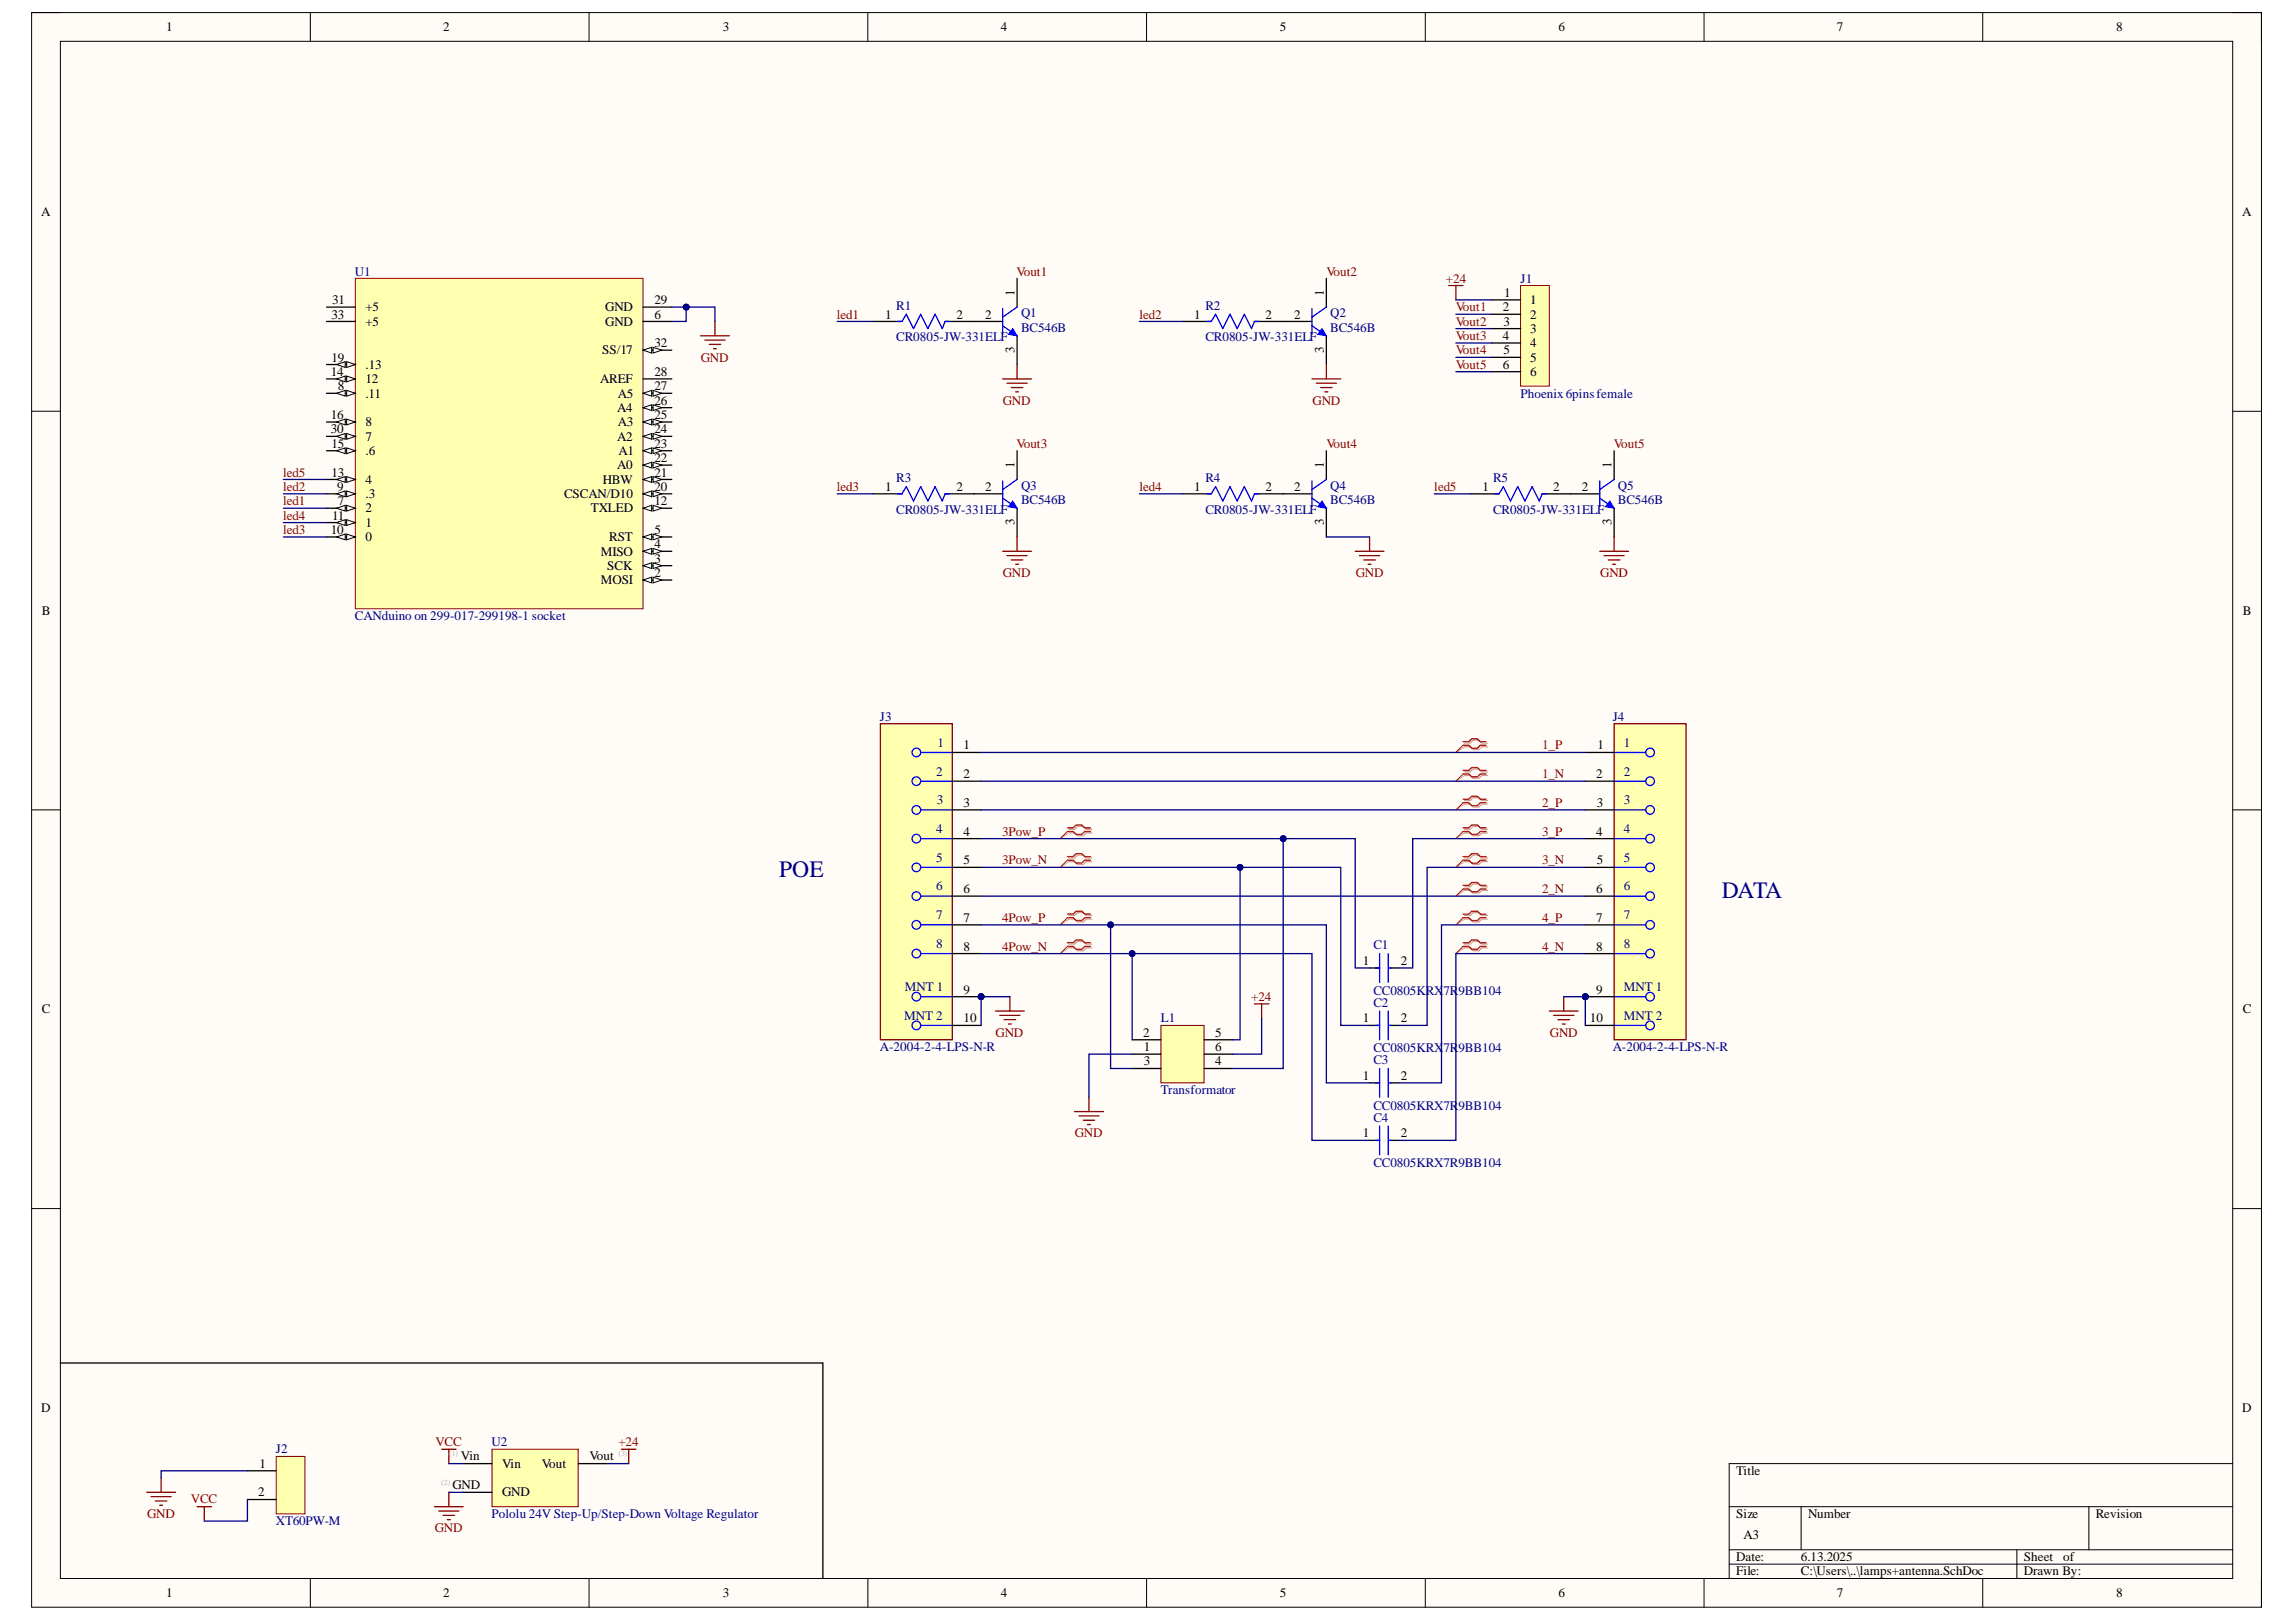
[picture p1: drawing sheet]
<svg xmlns="http://www.w3.org/2000/svg" width="297mm" height="210mm" viewBox="0 0 297 210" stroke-linecap="round" stroke-linejoin="round" font-family="sans-serif">
<defs><g id="words">
<g font-size="3" fill="#000080">
<text x="100.8" y="113.5">POE</text>
<text x="222.8" y="116.2">DATA</text>
</g>
<g font-size="1.7">
<text x="21.5" y="4.1">1</text>
<text x="57.3" y="4.1">2</text>
<text x="93.5" y="4.1">3</text>
<text x="129.5" y="4.1">4</text>
<text x="165.6" y="4.1">5</text>
<text x="201.6" y="4.1">6</text>
<text x="237.6" y="4.1">7</text>
<text x="273.8" y="4.1">8</text>
<text x="5.3" y="28">A</text>
<text x="290.1" y="28">A</text>
<text x="42.9" y="41.2">33</text>
<text x="43" y="39.4">31</text>
<text x="47.3" y="40.3">+5</text>
<text x="78.3" y="40.3">GND</text>
<text x="84.7" y="41.2">6</text>
<text x="84.7" y="39.4">29</text>
<text x="114.5" y="41.2">1</text>
<text x="123.7" y="41.2">2</text>
<text x="127.4" y="41.2">2</text>
<text x="131.3" y="38.3" transform="rotate(-90 131.3 38.3)">1</text>
<text x="154.5" y="41.2">1</text>
<text x="163.7" y="41.2">2</text>
<text x="167.4" y="41.2">2</text>
<text x="171.3" y="38.3" transform="rotate(-90 171.3 38.3)">1</text>
<text x="194.4" y="40.3">2</text>
<text x="194.6" y="38.4">1</text>
<text x="198" y="39.4">1</text>
<text x="198" y="41.2">2</text>
<text x="42.9" y="46.8">19</text>
<text x="47.3" y="47.7">.13</text>
<text x="47.3" y="42.2">+5</text>
<text x="77.9" y="45.9">SS/17</text>
<text x="78.3" y="42.2">GND</text>
<text x="84.7" y="44.9">32</text>
<text x="131.3" y="45.6" transform="rotate(-90 131.3 45.6)">3</text>
<text x="171.3" y="45.6" transform="rotate(-90 171.3 45.6)">3</text>
<text x="194.4" y="44">4</text>
<text x="194.4" y="47.7">6</text>
<text x="194.5" y="42.2">3</text>
<text x="194.5" y="45.9">5</text>
<text x="198" y="43.1">3</text>
<text x="198" y="44.9">4</text>
<text x="198" y="46.8">5</text>
<text x="42.8" y="48.7">14</text>
<text x="43.7" y="50.5">8</text>
<text x="47.3" y="49.6">12</text>
<text x="47.3" y="51.5">.11</text>
<text x="77.6" y="49.6">AREF</text>
<text x="79.8" y="53.3">A4</text>
<text x="79.9" y="51.5">A5</text>
<text x="84.7" y="48.7">28</text>
<text x="84.7" y="50.5">27</text>
<text x="84.7" y="52.4">26</text>
<text x="198" y="48.7">6</text>
<text x="42.8" y="54.2">16</text>
<text x="42.8" y="56.1">30</text>
<text x="42.9" y="58">15</text>
<text x="47.3" y="55.2">8</text>
<text x="47.3" y="58.9">.6</text>
<text x="47.3" y="57">7</text>
<text x="79.8" y="57">A2</text>
<text x="79.9" y="55.2">A3</text>
<text x="80" y="58.9">A1</text>
<text x="84.7" y="54.2">25</text>
<text x="84.7" y="56.1">24</text>
<text x="84.7" y="58">23</text>
<text x="84.7" y="59.8">22</text>
<text x="42.9" y="61.7">13</text>
<text x="43.6" y="63.5">9</text>
<text x="43.7" y="65.4">7</text>
<text x="47.3" y="62.6">4</text>
<text x="47.3" y="64.5">.3</text>
<text x="73" y="64.5">CSCAN/D10</text>
<text x="78" y="62.6">HBW</text>
<text x="79.8" y="60.7">A0</text>
<text x="84.7" y="65.4">12</text>
<text x="84.7" y="61.7">21</text>
<text x="84.7" y="63.5">20</text>
<text x="114.5" y="63.5">1</text>
<text x="123.7" y="63.5">2</text>
<text x="127.4" y="63.5">2</text>
<text x="131.3" y="60.6" transform="rotate(-90 131.3 60.6)">1</text>
<text x="154.5" y="63.5">1</text>
<text x="163.7" y="63.5">2</text>
<text x="167.4" y="63.5">2</text>
<text x="171.3" y="60.6" transform="rotate(-90 171.3 60.6)">1</text>
<text x="191.8" y="63.5">1</text>
<text x="200.9" y="63.5">2</text>
<text x="204.7" y="63.5">2</text>
<text x="208.5" y="60.6" transform="rotate(-90 208.5 60.6)">1</text>
<text x="42.8" y="69.1">10</text>
<text x="43" y="67.2">11</text>
<text x="47.3" y="68.2">1</text>
<text x="47.3" y="70">0</text>
<text x="47.3" y="66.3">2</text>
<text x="76.5" y="66.3">TXLED</text>
<text x="77.7" y="71.9">MISO</text>
<text x="78.8" y="70">RST</text>
<text x="84.7" y="69.1">5</text>
<text x="84.7" y="71">4</text>
<text x="131.3" y="67.9" transform="rotate(-90 131.3 67.9)">3</text>
<text x="171.3" y="67.9" transform="rotate(-90 171.3 67.9)">3</text>
<text x="208.5" y="67.9" transform="rotate(-90 208.5 67.9)">3</text>
<text x="77.7" y="75.6">MOSI</text>
<text x="78.6" y="73.8">SCK</text>
<text x="84.7" y="72.8">3</text>
<text x="84.7" y="74.7">2</text>
<text x="5.4" y="79.6">B</text>
<text x="290.2" y="79.6">B</text>
<text x="124.7" y="97">1</text>
<text x="124.7" y="100.7">2</text>
<text x="206.5" y="100.7">2</text>
<text x="206.7" y="97">1</text>
<text x="124.7" y="104.4">3</text>
<text x="206.6" y="104.4">3</text>
<text x="124.7" y="108.1">4</text>
<text x="124.7" y="111.9">5</text>
<text x="206.5" y="108.1">4</text>
<text x="206.6" y="111.9">5</text>
<text x="124.7" y="115.6">6</text>
<text x="124.7" y="119.3">7</text>
<text x="206.5" y="115.6">6</text>
<text x="206.5" y="119.3">7</text>
<text x="124.7" y="123">8</text>
<text x="176.3" y="124.9">1</text>
<text x="181.2" y="124.9">2</text>
<text x="206.5" y="123">8</text>
<text x="5.4" y="131.1">C</text>
<text x="124.7" y="128.6">9</text>
<text x="206.5" y="128.6">9</text>
<text x="290.2" y="131.1">C</text>
<text x="124.7" y="132.3">10</text>
<text x="147.9" y="134.2">2</text>
<text x="148" y="136">1</text>
<text x="148" y="137.9">3</text>
<text x="157.2" y="137.9">4</text>
<text x="157.2" y="134.2">5</text>
<text x="157.2" y="136">6</text>
<text x="176.3" y="132.3">1</text>
<text x="181.2" y="132.3">2</text>
<text x="205.7" y="132.3">10</text>
<text x="176.3" y="139.7">1</text>
<text x="181.2" y="139.7">2</text>
<text x="176.3" y="147.2">1</text>
<text x="181.2" y="147.2">2</text>
<text x="5.3" y="182.7">D</text>
<text x="290.1" y="182.7">D</text>
<text x="33.6" y="189.9">1</text>
<text x="59.6" y="189">Vin</text>
<text x="64.9" y="189.9">Vin</text>
<text x="70.1" y="189.9">Vout</text>
<text x="76.3" y="189">Vout</text>
<text x="224.6" y="190.8">Title</text>
<text x="33.4" y="193.6">2</text>
<text x="58.5" y="192.7">GND</text>
<text x="64.9" y="193.6">GND</text>
<text x="224.6" y="196.4">Size</text>
<text x="233.9" y="196.4">Number</text>
<text x="271.1" y="196.4">Revision</text>
<text x="224.6" y="202">Date:</text>
<text x="224.6" y="203.9">File:</text>
<text x="225.5" y="199.2">A3</text>
<text x="233" y="202">6.13.2025</text>
<text x="233" y="203.9">C:\Users\..\lamps+antenna.SchDoc</text>
<text x="261.8" y="202">Sheet</text>
<text x="261.8" y="203.9">Drawn By:</text>
<text x="266.9" y="202">of</text>
<text x="21.5" y="206.6">1</text>
<text x="57.3" y="206.6">2</text>
<text x="93.5" y="206.6">3</text>
<text x="129.5" y="206.6">4</text>
<text x="165.6" y="206.6">5</text>
<text x="201.6" y="206.6">6</text>
<text x="237.6" y="206.6">7</text>
<text x="273.8" y="206.6">8</text>
</g>
<g font-size="1.7" fill="#000080">
<text x="45.9" y="35.7">U1</text>
<text x="115.9" y="40.1">R1</text>
<text x="132.1" y="41.1">Q1</text>
<text x="155.9" y="40.1">R2</text>
<text x="172.1" y="41.1">Q2</text>
<text x="196.7" y="36.6">J1</text>
<text x="115.9" y="44.2">CR0805-JW-331ELF</text>
<text x="132.1" y="42.9">BC546B</text>
<text x="155.9" y="44.2">CR0805-JW-331ELF</text>
<text x="172.1" y="42.9">BC546B</text>
<text x="196.7" y="51.5">Phoenix6pinsfemale</text>
<text x="115.9" y="62.4">R3</text>
<text x="132.1" y="63.4">Q3</text>
<text x="132.1" y="65.2">BC546B</text>
<text x="155.9" y="62.4">R4</text>
<text x="172.1" y="63.4">Q4</text>
<text x="172.1" y="65.2">BC546B</text>
<text x="193.2" y="62.4">R5</text>
<text x="209.3" y="63.4">Q5</text>
<text x="209.3" y="65.2">BC546B</text>
<text x="115.9" y="66.5">CR0805-JW-331ELF</text>
<text x="155.9" y="66.5">CR0805-JW-331ELF</text>
<text x="193.2" y="66.5">CR0805-JW-331ELF</text>
<text x="45.9" y="80.3">CANduino on 299-017-299198-1 socket</text>
<text x="113.8" y="93.3">J3</text>
<text x="208.6" y="93.3">J4</text>
<text x="121.1" y="100.4">2</text>
<text x="121.3" y="96.6">1</text>
<text x="210.1" y="96.6">1</text>
<text x="210.1" y="100.4">2</text>
<text x="121.1" y="107.8">4</text>
<text x="121.2" y="104.1">3</text>
<text x="210.1" y="104.1">3</text>
<text x="210.1" y="107.8">4</text>
<text x="121.1" y="111.5">5</text>
<text x="210.1" y="111.5">5</text>
<text x="121.1" y="115.2">6</text>
<text x="121.1" y="118.9">7</text>
<text x="210.1" y="115.2">6</text>
<text x="210.1" y="118.9">7</text>
<text x="121.1" y="122.7">8</text>
<text x="177.7" y="122.8">C1</text>
<text x="210.1" y="122.7">8</text>
<text x="117" y="132">MNT 2</text>
<text x="117" y="128.2">MNT 1</text>
<text x="177.7" y="128.7">CC0805KRX</text>
<text x="177.7" y="130.3">C2</text>
<text x="186.7" y="128.7">7R</text>
<text x="188.7" y="128.7">9BB104</text>
<text x="210.1" y="128.2">MNT 1</text>
<text x="210.1" y="132">MNT 2</text>
<text x="113.8" y="136">A-2004-2-4-LPS-N-R</text>
<text x="150.2" y="132.3">L1</text>
<text x="177.7" y="136.2">CC0805KRX</text>
<text x="177.7" y="137.7">C3</text>
<text x="186.7" y="136.2">7R</text>
<text x="188.7" y="136.2">9BB104</text>
<text x="208.6" y="136">A-2004-2-4-LPS-N-R</text>
<text x="150.2" y="141.6">Transformator</text>
<text x="177.7" y="143.6">CC0805KRX7R</text>
<text x="188.7" y="143.6">9BB104</text>
<text x="177.7" y="145.1">C4</text>
<text x="177.7" y="151.1">CC0805KRX7R9BB104</text>
<text x="35.7" y="188.1">J2</text>
<text x="63.6" y="187.1">U2</text>
<text x="35.7" y="197.3">XT60PW-M</text>
<text x="63.6" y="196.4">Pololu 24V Step-Up/Step-Down Voltage Regulator</text>
</g>
<g font-size="1.7" fill="#800000">
<text x="131.5" y="35.7">Vout1</text>
<text x="171.6" y="35.7">Vout2</text>
<text x="108.2" y="41.2">led1</text>
<text x="147.4" y="41.2">led2</text>
<text x="187.1" y="36.6">+24</text>
<text x="188.3" y="40.3">Vout1</text>
<text x="90.7" y="46.8">GND</text>
<text x="188.3" y="42.2">Vout2</text>
<text x="188.3" y="44">Vout3</text>
<text x="188.3" y="45.9">Vout4</text>
<text x="188.3" y="47.7">Vout5</text>
<text x="129.7" y="52.4">GND</text>
<text x="169.8" y="52.4">GND</text>
<text x="131.5" y="58">Vout3</text>
<text x="171.6" y="58">Vout4</text>
<text x="208.8" y="58">Vout5</text>
<text x="36.6" y="63.5">led2</text>
<text x="36.6" y="65.4">led1</text>
<text x="36.6" y="61.7">led5</text>
<text x="108.2" y="63.5">led3</text>
<text x="147.4" y="63.5">led4</text>
<text x="185.5" y="63.5">led5</text>
<text x="36.6" y="67.2">led4</text>
<text x="36.6" y="69.1">led3</text>
<text x="129.7" y="74.7">GND</text>
<text x="175.4" y="74.7">GND</text>
<text x="207" y="74.7">GND</text>
<text x="199.5" y="97">1_P</text>
<text x="199.5" y="100.7">1_N</text>
<text x="199.5" y="104.4">2_P</text>
<text x="129.6" y="108.1">3Pow_P</text>
<text x="129.6" y="111.9">3Pow_N</text>
<text x="199.5" y="108.1">3_P</text>
<text x="199.5" y="111.9">3_N</text>
<text x="129.6" y="119.3">4Pow_P</text>
<text x="199.5" y="115.6">2_N</text>
<text x="199.5" y="119.3">4_P</text>
<text x="129.6" y="123">4Pow_N</text>
<text x="199.5" y="123">4_N</text>
<text x="161.9" y="129.5">+24</text>
<text x="128.8" y="134.2">GND</text>
<text x="200.5" y="134.2">GND</text>
<text x="139" y="147.2">GND</text>
<text x="56.3" y="187.1">VCC</text>
<text x="80" y="187.1">+24</text>
<text x="19" y="196.4">GND</text>
<text x="24.7" y="194.6">VCC</text>
<text x="56.2" y="198.3">GND</text>
</g>
<g font-size="1" fill="#b2b0ad">
<text x="58.1" y="188.4">(1)</text>
<text x="80" y="188.4">(3)</text>
<text x="57.1" y="192.1">(2)</text>
</g>
</g></defs>
<path d="M4.1 1.6h288.5v206.4h-288.5z" fill-rule="evenodd" fill="#fffcf8"/>
<path d="M4.1 1.6h288.5v206.4h-288.5z" fill="none" stroke="#000" stroke-width=".13"/>
<path d="M7.8 5.3h281v199h-281z" fill-rule="evenodd" fill="#fffcf8"/>
<g fill="none" stroke="#000" stroke-width=".13">
<path d="M4.1 1.6h3.7M7.8 5.3h281v199h-281zM40.1 1.6v3.7M76.2 1.6v3.7M112.3 1.6v3.7M148.3 1.6v3.7M184.4 1.6v3.7M220.5 1.6v3.7M256.5 1.6v3.7M288.8 1.6h3.8v3.7M4.1 53.2h3.7M288.8 53.2h3.8"/>
<path d="M4.1 104.8h3.7M288.8 104.8h3.8M4.1 156.4h3.7M288.8 156.4h3.8M223.7 195h65.1M233 195v5.6M270.2 195v5.6M288.8 189.4h-65.1v14.9M40.1 204.3v3.7M76.2 204.3v3.7M112.3 204.3v3.7M148.3 204.3v3.7"/>
<path d="M184.4 204.3v3.7M220.5 204.3v3.7M223.7 200.6h65.1M223.7 202.4h65.1M256.5 204.3v3.7M260.9 200.6v3.7M292.6 204.3v3.7"/>
</g>
<path d="M196.7 37h3.7v13h-3.7z" fill-rule="evenodd" fill="#ffffb0"/>
<path d="M196.7 37h3.7v13h-3.7z" fill="none" stroke="#800000" stroke-width=".13"/>
<path d="M131.6 36v3.7M193 38.8h3.7M126 41.6h3.7M131.6 43.5v3.7M193 40.7h3.7M193 42.5h3.7M193 44.4h3.7M193 46.2h3.7M193 48.1h3.7" fill="none" stroke="#000" stroke-width=".17"/>
<g fill="none" stroke="#800000" stroke-width=".17">
<path d="M187.4 37h1.9M188.3 37v1.8M90.6 43.5h3.8M91.2 44h2.6M91.8 44.6h1.4M92.3 45.1h.4M92.5 41.6v1.9M56.2 195h3.7M56.8 195.5h2.6M57.1 187.5h1.9M57.3 196.1h1.5M57.9 196.7h.3"/>
<path d="M58.1 187.5v1.9M58.1 193.1v1.9M80.4 187.5h1.9M81.3 187.5v1.9"/>
</g>
<path d="M129.7 39.9v3.4M131.6 39.7l-1.9 1.3M129.7 42.2l1.9 1.3" fill="none" stroke="#00f" stroke-width=".17"/>
<path d="M131 42.5l.6 1-1.1-.2z" fill="#00f"/>
<path d="M131 42.5l.6 1-1.1-.2z" fill="none" stroke="#00f" stroke-width=".13"/>
<path d="M171.6 36v3.7M166 41.6h3.7M171.6 43.5v3.7" fill="none" stroke="#000" stroke-width=".17"/>
<path d="M169.7 39.9v3.4M171.6 39.7l-1.9 1.3M169.7 42.2l1.9 1.3" fill="none" stroke="#00f" stroke-width=".17"/>
<path d="M171 42.5l.6 1-1.1-.2z" fill="#00f"/>
<path d="M171 42.5l.6 1-1.1-.2z" fill="none" stroke="#00f" stroke-width=".13"/>
<path d="M131.6 58.3v3.7M126 63.9h3.7M131.6 65.8v3.7" fill="none" stroke="#000" stroke-width=".17"/>
<path d="M129.7 64.5l1.9 1.3M129.7 62.2v3.4M131.6 62l-1.9 1.4" fill="none" stroke="#00f" stroke-width=".17"/>
<path d="M131 64.8l.6 1-1.1-.2z" fill="#00f"/>
<path d="M131 64.8l.6 1-1.1-.2z" fill="none" stroke="#00f" stroke-width=".13"/>
<path d="M171.6 58.3v3.7M166 63.9h3.7M171.6 65.8v3.7" fill="none" stroke="#000" stroke-width=".17"/>
<path d="M169.7 64.5l1.9 1.3M169.7 62.2v3.4M171.6 62l-1.9 1.4" fill="none" stroke="#00f" stroke-width=".17"/>
<path d="M171 64.8l.6 1-1.1-.2z" fill="#00f"/>
<path d="M171 64.8l.6 1-1.1-.2z" fill="none" stroke="#00f" stroke-width=".13"/>
<path d="M208.8 58.3v3.8M203.2 63.9h3.8M208.8 65.8v3.7" fill="none" stroke="#000" stroke-width=".17"/>
<path d="M207 64.5l1.8 1.3M207 62.2v3.4M208.8 62.1l-1.8 1.3" fill="none" stroke="#00f" stroke-width=".17"/>
<path d="M208.3 64.8l.5 1-1.1-.2z" fill="#00f"/>
<path d="M208.3 64.8l.5 1-1.1-.2z" fill="none" stroke="#00f" stroke-width=".13"/>
<g fill="none" stroke="#800000" stroke-width=".17">
<path d="M129.7 49h3.7M130.3 49.6h2.6M130.8 50.2h1.5M131.4 50.7h.4M131.6 47.2v1.8M169.7 49h3.8M170.3 49.6h2.6M170.9 50.2h1.4M171.4 50.7h.4M171.6 47.2v1.8M129.7 71.3h3.7M130.3 71.9h2.6"/>
<path d="M130.8 72.5h1.5M131.4 73h.4M131.6 69.5v1.8M175.3 71.3h3.7M175.9 71.9h2.6M176.4 72.5h1.5M177 73h.4M177.2 69.5v1.8M207 71.3h3.7M207.5 71.9h2.6M208.1 72.5h1.5M208.6 73h.4"/>
<path d="M208.8 69.5v1.8M19 193.1h3.7M19.5 193.7h2.6M20.1 194.2h1.5M20.7 194.8h.3M20.8 191.3v1.8M25.5 195h1.9M26.4 195v1.8"/>
</g>
<path d="M35.7 188.5h3.8v7.4h-3.8z" fill-rule="evenodd" fill="#ffffb0"/>
<path d="M35.7 188.5h3.8v7.4h-3.8z" fill="none" stroke="#800000" stroke-width=".13"/>
<path d="M32 190.3h3.7M32 194.1h3.7" fill="none" stroke="#000" stroke-width=".17"/>
<path d="M150.2 132.7h5.6v7.4h-5.6z" fill-rule="evenodd" fill="#ffffb0"/>
<path d="M150.2 132.7h5.6v7.4h-5.6z" fill="none" stroke="#800000" stroke-width=".13"/>
<path d="M146.5 136.4h3.7M146.5 134.6h3.7M146.5 138.3h3.7M155.8 136.4h3.7M155.8 134.6h3.7M155.8 138.3h3.7M7.8 176.4h98.7v27.9" fill="none" stroke="#000" stroke-width=".17"/>
<path d="M162.3 129.9h1.9M163.2 129.9v1.9M139 143.8h3.7M139.6 144.4h2.6M140.1 145h1.5M140.7 145.5h.4M140.9 142v1.8" fill="none" stroke="#800000" stroke-width=".17"/>
<path d="M63.6 187.5h11.2v7.5h-11.2z" fill-rule="evenodd" fill="#ffffb0"/>
<path d="M63.6 187.5h11.2v7.5h-11.2z" fill="none" stroke="#800000" stroke-width=".13"/>
<path d="M59.9 189.4h3.7M59.9 193.1h3.7M74.8 189.4h3.7" fill="none" stroke="#000" stroke-width=".17"/>
<g fill="none" stroke="#d0a19e" stroke-width=".17">
<path d="M189.5 96.2h.7l.4-.4h.7l.4 .4h.7M189.5 96.6h.7l.4 .4h.7l.4-.4h.7M189.5 99.9h.7l.4-.4h.7l.4 .4h.7M138.3 111h.7l.4-.3h.7l.4 .3h.8M138.3 111.5h.7l.4 .4h.7l.4-.4h.8M138.3 107.3h.7l.4-.4h.7l.4 .4h.8M138.3 107.8h.7l.4 .4h.7l.4-.4h.8M138.3 118.5h.7l.4-.4h.7l.4 .4h.8M138.3 118.9h.7l.4 .4h.7l.4-.4h.8M189.5 100.4h.7l.4 .3h.7l.4-.3h.7M189.5 103.6h.7l.4-.4h.7l.4 .4h.7M189.5 104.1h.7l.4 .3h.7l.4-.3h.7"/>
<path d="M189.5 111h.7l.4-.3h.7l.4 .3h.7M189.5 111.5h.7l.4 .4h.7l.4-.4h.7M189.5 107.3h.7l.4-.3h.7l.4 .3h.7M189.5 107.8h.7l.4 .4h.7l.4-.4h.7M189.5 114.8h.7l.4-.4h.7l.4 .4h.7M189.5 115.2h.7l.4 .4h.7l.4-.4h.7M189.5 118.5h.7l.4-.4h.7l.4 .4h.7M189.5 118.9h.7l.4 .4h.7l.4-.4h.7M138.3 122.2h.7l.4-.4h.7l.4 .4h.8M138.3 122.7h.7l.4 .3h.7l.4-.3h.8M189.5 122.2h.7l.4-.4h.7l.4 .4h.7M189.5 122.7h.7l.4 .3h.7l.4-.3h.7"/>
</g>
<path d="M189.5 96.6l-1.2 .8M138.3 111.5l-1.1 .7M138.3 107.8l-1.1 .7M138.3 118.9l-1.1 .8M189.5 100.4l-1.2 .7M189.5 104.1l-1.2 .7M189.5 111.5l-1.2 .7M189.5 107.8l-1.2 .7M189.5 115.2l-1.2 .8M189.5 118.9l-1.2 .8M138.3 122.7l-1.1 .7M189.5 122.7l-1.2 .7" fill="none" stroke="#d0a19e" stroke-width=".13"/>
<g fill="none" stroke="#f00" stroke-width=".17">
<path d="M189.3 96h.7l.4-.4h.7l.4 .4h.8M189.3 96.4h.7l.4 .4h.7l.4-.4h.8M189.3 99.7h.7l.4-.4h.7l.4 .4h.8M138.1 110.9h.7l.4-.4h.8l.3 .4h.8M138.1 111.3h.7l.4 .4h.8l.3-.4h.8M138.1 107.1h.7l.4-.3h.8l.3 .3h.8M138.1 107.6h.7l.4 .4h.8l.3-.4h.8M138.1 118.3h.7l.4-.4h.8l.3 .4h.8M138.1 118.8h.7l.4 .3h.8l.3-.3h.8M189.3 100.2h.7l.4 .3h.7l.4-.3h.8M189.3 103.4h.7l.4-.4h.7l.4 .4h.8M189.3 103.9h.7l.4 .4h.7l.4-.4h.8"/>
<path d="M189.3 110.9h.7l.4-.4h.7l.4 .4h.8M189.3 111.3h.7l.4 .4h.7l.4-.4h.8M189.3 107.1h.7l.4-.3h.7l.4 .3h.8M189.3 107.6h.7l.4 .4h.7l.4-.4h.8M189.3 114.6h.7l.4-.4h.7l.4 .4h.8M189.3 115h.7l.4 .4h.7l.4-.4h.8M189.3 118.3h.7l.4-.4h.7l.4 .4h.8M189.3 118.8h.7l.4 .3h.7l.4-.3h.8M138.1 122h.7l.4-.4h.8l.3 .4h.8M138.1 122.5h.7l.4 .3h.8l.3-.3h.8M189.3 122h.7l.4-.4h.7l.4 .4h.8M189.3 122.5h.7l.4 .3h.7l.4-.3h.8"/>
</g>
<path d="M189.3 96.4l-1 1M138.1 111.3l-.9 .9M138.1 107.6l-.9 .9M138.1 118.8l-.9 .9M189.3 100.2l-1 .9M189.3 103.9l-1 .9M189.3 111.3l-1 .9M189.3 107.6l-1 .9M189.3 115l-1 1M189.3 118.8l-1 .9M138.1 122.5l-.9 .9M189.3 122.5l-1 .9" fill="none" stroke="#f00" stroke-width=".13"/>
<circle cx="126.9" cy="129" r=".37" fill="#000080"/>
<circle cx="126.9" cy="129" r=".37" fill="none" stroke="#000080" stroke-width=".13"/>
<path d="M113.9 93.7h9.3v40.9h-9.3z" fill-rule="evenodd" fill="#ffffb0"/>
<path d="M113.9 93.7h9.3v40.9h-9.3z" fill="none" stroke="#800000" stroke-width=".17"/>
<g fill="none" stroke="#00f" stroke-width=".17">
<path d="M119.1 97.4h4.1M119.1 101.1h4.1M119.1 104.8h4.1M119.1 108.5h4.1M119.1 112.2h4.1M119.1 116h4.1M119.1 119.7h4.1M119.1 123.4h4.1M119.1 129h4.1M119.1 132.7h4.1"/>
<circle cx="118.5" cy="97.4" r=".56"/>
<circle cx="118.5" cy="112.2" r=".56"/>
<circle cx="118.5" cy="116" r=".56"/>
<circle cx="118.5" cy="101.1" r=".56"/>
<circle cx="118.5" cy="108.5" r=".56"/>
<circle cx="118.6" cy="104.8" r=".56"/>
<circle cx="118.6" cy="119.7" r=".56"/>
<circle cx="118.5" cy="132.7" r=".56"/>
<circle cx="118.5" cy="123.4" r=".56"/>
<circle cx="118.5" cy="129" r=".56"/>
</g>
<path d="M123.2 97.4h3.7M123.2 101.1h3.7M123.2 104.8h3.7M123.2 108.5h3.7M123.2 112.2h3.7M123.2 116h3.7M123.2 119.7h3.7M123.2 123.4h3.7M123.2 129h3.7" fill="none" stroke="#000" stroke-width=".17"/>
<circle cx="126.9" cy="129" r=".37" fill="#000080"/>
<circle cx="126.9" cy="129" r=".37" fill="none" stroke="#000080" stroke-width=".13"/>
<path d="M123.2 132.7h3.7" fill="none" stroke="#000" stroke-width=".17"/>
<circle cx="205.1" cy="129" r=".37" fill="#000080"/>
<circle cx="205.1" cy="129" r=".37" fill="none" stroke="#000080" stroke-width=".13"/>
<path d="M208.8 93.7h9.3v40.9h-9.3z" fill-rule="evenodd" fill="#ffffb0"/>
<path d="M208.8 93.7h9.3v40.9h-9.3z" fill="none" stroke="#800000" stroke-width=".17"/>
<g fill="none" stroke="#00f" stroke-width=".17">
<path d="M208.8 97.4h4.1M208.8 101.1h4.1M208.8 104.8h4.1M208.8 108.5h4.1M208.8 112.2h4.1M208.8 116h4.1M208.8 119.7h4.1M208.8 123.4h4.1M208.8 129h4.1M208.8 132.7h4.1"/>
<circle cx="213.5" cy="97.4" r=".56"/>
<circle cx="213.5" cy="112.2" r=".56"/>
<circle cx="213.5" cy="116" r=".56"/>
<circle cx="213.5" cy="108.5" r=".56"/>
<circle cx="213.5" cy="104.8" r=".56"/>
<circle cx="213.5" cy="101.1" r=".56"/>
<circle cx="213.5" cy="119.7" r=".56"/>
<circle cx="213.5" cy="123.4" r=".56"/>
<circle cx="213.5" cy="132.7" r=".56"/>
<circle cx="213.5" cy="129" r=".56"/>
</g>
<path d="M205.1 97.4h3.7M205.1 101.1h3.7M205.1 104.8h3.7M205.1 108.5h3.7M205.1 112.2h3.7M205.1 116h3.7M205.1 119.7h3.7M205.1 123.4h3.7M205.1 129h3.7" fill="none" stroke="#000" stroke-width=".17"/>
<circle cx="205.1" cy="129" r=".37" fill="#000080"/>
<circle cx="205.1" cy="129" r=".37" fill="none" stroke="#000080" stroke-width=".13"/>
<path d="M205.1 132.7h3.7" fill="none" stroke="#000" stroke-width=".17"/>
<path d="M46 36h37.2v42.8h-37.2z" fill-rule="evenodd" fill="#ffffb0"/>
<path d="M46 36h37.2v42.8h-37.2z" fill="none" stroke="#800000" stroke-width=".13"/>
<path d="M42.2 54.6h3.8" fill="none" stroke="#000" stroke-width=".17"/>
<path d="M44.8 54.2l1.2 .4-1.2 .4z" fill="#f8fcff"/>
<path d="M44.8 54.2l1.2 .4-1.2 .4z" fill="none" stroke="#000" stroke-width=".13"/>
<path d="M43.5 54.6l1.2-.4v.8z" fill="#f8fcff"/>
<path d="M43.5 54.6l1.2-.4v.8z" fill="none" stroke="#000" stroke-width=".13"/>
<path d="M42.2 58.3h3.8" fill="none" stroke="#000" stroke-width=".17"/>
<path d="M44.8 58l1.2 .3-1.2 .4z" fill="#f8fcff"/>
<path d="M44.8 58l1.2 .3-1.2 .4z" fill="none" stroke="#000" stroke-width=".13"/>
<path d="M43.5 58.3l1.2-.3v.7z" fill="#f8fcff"/>
<path d="M43.5 58.3l1.2-.3v.7z" fill="none" stroke="#000" stroke-width=".13"/>
<path d="M42.2 49h3.8" fill="none" stroke="#000" stroke-width=".17"/>
<path d="M44.8 48.7l1.2 .3-1.2 .4z" fill="#f8fcff"/>
<path d="M44.8 48.7l1.2 .3-1.2 .4z" fill="none" stroke="#000" stroke-width=".13"/>
<path d="M43.5 49l1.2-.3v.7z" fill="#f8fcff"/>
<path d="M43.5 49l1.2-.3v.7z" fill="none" stroke="#000" stroke-width=".13"/>
<path d="M42.2 62h3.8" fill="none" stroke="#000" stroke-width=".17"/>
<path d="M44.8 61.7l1.2 .3-1.2 .4z" fill="#f8fcff"/>
<path d="M44.8 61.7l1.2 .3-1.2 .4z" fill="none" stroke="#000" stroke-width=".13"/>
<path d="M43.5 62l1.2-.3v.7z" fill="#f8fcff"/>
<path d="M43.5 62l1.2-.3v.7z" fill="none" stroke="#000" stroke-width=".13"/>
<path d="M83.2 65.8h3.7" fill="none" stroke="#000" stroke-width=".17"/>
<path d="M83.2 65.8l1.1-.4v.7z" fill="#f8fcff"/>
<path d="M83.2 65.8l1.1-.4v.7z" fill="none" stroke="#000" stroke-width=".13"/>
<path d="M84.5 65.4l1.1 .4-1.1 .3z" fill="#f8fcff"/>
<path d="M84.5 65.4l1.1 .4-1.1 .3z" fill="none" stroke="#000" stroke-width=".13"/>
<path d="M42.2 67.6h3.8" fill="none" stroke="#000" stroke-width=".17"/>
<path d="M44.8 67.3l1.2 .3-1.2 .4z" fill="#f8fcff"/>
<path d="M44.8 67.3l1.2 .3-1.2 .4z" fill="none" stroke="#000" stroke-width=".13"/>
<path d="M43.5 67.6l1.2-.3v.7z" fill="#f8fcff"/>
<path d="M43.5 67.6l1.2-.3v.7z" fill="none" stroke="#000" stroke-width=".13"/>
<path d="M42.2 69.5h3.8" fill="none" stroke="#000" stroke-width=".17"/>
<path d="M44.8 69.1l1.2 .4-1.2 .4z" fill="#f8fcff"/>
<path d="M44.8 69.1l1.2 .4-1.2 .4z" fill="none" stroke="#000" stroke-width=".13"/>
<path d="M43.5 69.5l1.2-.4v.8z" fill="#f8fcff"/>
<path d="M43.5 69.5l1.2-.4v.8z" fill="none" stroke="#000" stroke-width=".13"/>
<path d="M42.2 63.9h3.8" fill="none" stroke="#000" stroke-width=".17"/>
<path d="M44.8 63.5l1.2 .4-1.2 .4z" fill="#f8fcff"/>
<path d="M44.8 63.5l1.2 .4-1.2 .4z" fill="none" stroke="#000" stroke-width=".13"/>
<path d="M43.5 63.9l1.2-.4v.8z" fill="#f8fcff"/>
<path d="M43.5 63.9l1.2-.4v.8z" fill="none" stroke="#000" stroke-width=".13"/>
<path d="M42.2 50.9h3.8" fill="none" stroke="#000" stroke-width=".17"/>
<path d="M44.8 50.5l1.2 .4-1.2 .4z" fill="#f8fcff"/>
<path d="M44.8 50.5l1.2 .4-1.2 .4z" fill="none" stroke="#000" stroke-width=".13"/>
<path d="M43.5 50.9l1.2-.4v.8z" fill="#f8fcff"/>
<path d="M43.5 50.9l1.2-.4v.8z" fill="none" stroke="#000" stroke-width=".13"/>
<path d="M42.2 65.8h3.8" fill="none" stroke="#000" stroke-width=".17"/>
<path d="M44.8 65.4l1.2 .4-1.2 .3z" fill="#f8fcff"/>
<path d="M44.8 65.4l1.2 .4-1.2 .3z" fill="none" stroke="#000" stroke-width=".13"/>
<path d="M43.5 65.8l1.2-.4v.7z" fill="#f8fcff"/>
<path d="M43.5 65.8l1.2-.4v.7z" fill="none" stroke="#000" stroke-width=".13"/>
<path d="M83.2 41.6h3.7M83.2 69.5h3.7" fill="none" stroke="#000" stroke-width=".17"/>
<path d="M83.2 69.5l1.1-.4v.8z" fill="#f8fcff"/>
<path d="M83.2 69.5l1.1-.4v.8z" fill="none" stroke="#000" stroke-width=".13"/>
<path d="M84.5 69.1l1.1 .4-1.1 .4z" fill="#f8fcff"/>
<path d="M84.5 69.1l1.1 .4-1.1 .4z" fill="none" stroke="#000" stroke-width=".13"/>
<path d="M83.2 71.3h3.7" fill="none" stroke="#000" stroke-width=".17"/>
<path d="M83.2 71.3l1.1-.3v.7z" fill="#f8fcff"/>
<path d="M83.2 71.3l1.1-.3v.7z" fill="none" stroke="#000" stroke-width=".13"/>
<path d="M84.5 71l1.1 .3-1.1 .4z" fill="#f8fcff"/>
<path d="M84.5 71l1.1 .3-1.1 .4z" fill="none" stroke="#000" stroke-width=".13"/>
<path d="M83.2 73.2h3.7" fill="none" stroke="#000" stroke-width=".17"/>
<path d="M83.2 73.2l1.1-.4v.8z" fill="#f8fcff"/>
<path d="M83.2 73.2l1.1-.4v.8z" fill="none" stroke="#000" stroke-width=".13"/>
<path d="M84.5 72.8l1.1 .4-1.1 .4z" fill="#f8fcff"/>
<path d="M84.5 72.8l1.1 .4-1.1 .4z" fill="none" stroke="#000" stroke-width=".13"/>
<path d="M83.2 75.1h3.7" fill="none" stroke="#000" stroke-width=".17"/>
<path d="M83.2 75.1l1.1-.4v.7z" fill="#f8fcff"/>
<path d="M83.2 75.1l1.1-.4v.7z" fill="none" stroke="#000" stroke-width=".13"/>
<path d="M84.5 74.7l1.1 .4-1.1 .3z" fill="#f8fcff"/>
<path d="M84.5 74.7l1.1 .4-1.1 .3z" fill="none" stroke="#000" stroke-width=".13"/>
<path d="M83.2 45.3h3.7" fill="none" stroke="#000" stroke-width=".17"/>
<path d="M83.2 45.3l1.1-.4v.8z" fill="#f8fcff"/>
<path d="M83.2 45.3l1.1-.4v.8z" fill="none" stroke="#000" stroke-width=".13"/>
<path d="M84.5 44.9l1.1 .4-1.1 .4z" fill="#f8fcff"/>
<path d="M84.5 44.9l1.1 .4-1.1 .4z" fill="none" stroke="#000" stroke-width=".13"/>
<path d="M42.2 39.7h3.8M42.2 56.5h3.8" fill="none" stroke="#000" stroke-width=".17"/>
<path d="M44.8 56.1l1.2 .4-1.2 .3z" fill="#f8fcff"/>
<path d="M44.8 56.1l1.2 .4-1.2 .3z" fill="none" stroke="#000" stroke-width=".13"/>
<path d="M43.5 56.5l1.2-.4v.7z" fill="#f8fcff"/>
<path d="M43.5 56.5l1.2-.4v.7z" fill="none" stroke="#000" stroke-width=".13"/>
<path d="M83.2 39.7h3.7M83.2 49h3.7M83.2 50.9h3.7" fill="none" stroke="#000" stroke-width=".17"/>
<path d="M83.2 50.9l1.1-.4v.8z" fill="#f8fcff"/>
<path d="M83.2 50.9l1.1-.4v.8z" fill="none" stroke="#000" stroke-width=".13"/>
<path d="M84.5 50.5l1.1 .4-1.1 .4z" fill="#f8fcff"/>
<path d="M84.5 50.5l1.1 .4-1.1 .4z" fill="none" stroke="#000" stroke-width=".13"/>
<path d="M83.2 52.8h3.7" fill="none" stroke="#000" stroke-width=".17"/>
<path d="M83.2 52.8l1.1-.4v.7z" fill="#f8fcff"/>
<path d="M83.2 52.8l1.1-.4v.7z" fill="none" stroke="#000" stroke-width=".13"/>
<path d="M84.5 52.4l1.1 .4-1.1 .3z" fill="#f8fcff"/>
<path d="M84.5 52.4l1.1 .4-1.1 .3z" fill="none" stroke="#000" stroke-width=".13"/>
<path d="M83.2 54.6h3.7" fill="none" stroke="#000" stroke-width=".17"/>
<path d="M83.2 54.6l1.1-.4v.8z" fill="#f8fcff"/>
<path d="M83.2 54.6l1.1-.4v.8z" fill="none" stroke="#000" stroke-width=".13"/>
<path d="M84.5 54.2l1.1 .4-1.1 .4z" fill="#f8fcff"/>
<path d="M84.5 54.2l1.1 .4-1.1 .4z" fill="none" stroke="#000" stroke-width=".13"/>
<path d="M83.2 56.5h3.7" fill="none" stroke="#000" stroke-width=".17"/>
<path d="M83.2 56.5l1.1-.4v.7z" fill="#f8fcff"/>
<path d="M83.2 56.5l1.1-.4v.7z" fill="none" stroke="#000" stroke-width=".13"/>
<path d="M84.5 56.1l1.1 .4-1.1 .3z" fill="#f8fcff"/>
<path d="M84.5 56.1l1.1 .4-1.1 .3z" fill="none" stroke="#000" stroke-width=".13"/>
<path d="M83.2 58.3h3.7" fill="none" stroke="#000" stroke-width=".17"/>
<path d="M83.2 58.3l1.1-.3v.7z" fill="#f8fcff"/>
<path d="M83.2 58.3l1.1-.3v.7z" fill="none" stroke="#000" stroke-width=".13"/>
<path d="M84.5 58l1.1 .3-1.1 .4z" fill="#f8fcff"/>
<path d="M84.5 58l1.1 .3-1.1 .4z" fill="none" stroke="#000" stroke-width=".13"/>
<path d="M83.2 60.2h3.7" fill="none" stroke="#000" stroke-width=".17"/>
<path d="M83.2 60.2l1.1-.4v.8z" fill="#f8fcff"/>
<path d="M83.2 60.2l1.1-.4v.8z" fill="none" stroke="#000" stroke-width=".13"/>
<path d="M84.5 59.8l1.1 .4-1.1 .4z" fill="#f8fcff"/>
<path d="M84.5 59.8l1.1 .4-1.1 .4z" fill="none" stroke="#000" stroke-width=".13"/>
<path d="M83.2 62h3.7" fill="none" stroke="#000" stroke-width=".17"/>
<path d="M83.2 62l1.1-.3v.7z" fill="#f8fcff"/>
<path d="M83.2 62l1.1-.3v.7z" fill="none" stroke="#000" stroke-width=".13"/>
<path d="M84.5 61.7l1.1 .3-1.1 .4z" fill="#f8fcff"/>
<path d="M84.5 61.7l1.1 .3-1.1 .4z" fill="none" stroke="#000" stroke-width=".13"/>
<path d="M83.2 63.9h3.7" fill="none" stroke="#000" stroke-width=".17"/>
<path d="M83.2 63.9l1.1-.4v.8z" fill="#f8fcff"/>
<path d="M83.2 63.9l1.1-.4v.8z" fill="none" stroke="#000" stroke-width=".13"/>
<path d="M84.5 63.5l1.1 .4-1.1 .4z" fill="#f8fcff"/>
<path d="M84.5 63.5l1.1 .4-1.1 .4z" fill="none" stroke="#000" stroke-width=".13"/>
<path d="M42.2 47.2h3.8" fill="none" stroke="#000" stroke-width=".17"/>
<path d="M44.8 46.8l1.2 .4-1.2 .3z" fill="#f8fcff"/>
<path d="M44.8 46.8l1.2 .4-1.2 .3z" fill="none" stroke="#000" stroke-width=".13"/>
<path d="M43.5 47.2l1.2-.4v.7z" fill="#f8fcff"/>
<path d="M43.5 47.2l1.2-.4v.7z" fill="none" stroke="#000" stroke-width=".13"/>
<g fill="none" stroke="#000" stroke-width=".17">
<path d="M42.2 41.6h3.8M113 41.6h3.7M122.3 41.6h3.7M153 41.6h3.7M162.3 41.6h3.7M113 63.9h3.7M122.3 63.9h3.7M153 63.9h3.7M162.3 63.9h3.7M190.2 63.9h3.7M199.5 63.9h3.7M177.2 125.3h1.3"/>
<path d="M177.2 132.7h1.3M179.8 125.3h1.1M179.8 132.7h1.1M177.2 140.1h1.3M177.2 147.6h1.3M179.8 140.1h1.1M179.8 147.6h1.1"/>
</g>
<g fill="none" stroke="#00f" stroke-width=".17">
<path d="M116.1 41.6h.6l.6-.9 .9 1.8 .9-1.8 .9 1.8 1-1.8 .9 1.8 .4-.9h.5M156.1 41.6h.6l.6-.9 .9 1.8 .9-1.8 1 1.8 .9-1.8 .9 1.8 .4-.9h.5M116.1 63.9h.6l.6-.9 .9 1.8 .9-1.8 .9 1.8 1-1.8 .9 1.8 .4-.9h.5M156.1 63.9h.6l.6-.9 .9 1.8 .9-1.8 1 1.8 .9-1.8 .9 1.8 .4-.9h.5M193.4 63.9h.5l.6-.9 .9 1.8 1-1.8 .9 1.8 .9-1.8 .9 1.8 .4-.9h.6M177.9 125.3h.6M177.9 132.7h.6M178.5 123.4v3.7M178.5 130.8v3.8M178.5 138.3v3.7M179.6 123.4v3.7M179.6 130.8v3.8"/>
<path d="M179.6 138.3v3.7M179.8 125.3h.2M179.8 132.7h.2M177.9 140.1h.6M177.9 147.6h.6M178.5 145.7v3.7M179.6 145.7v3.7M179.8 140.1h.2M179.8 147.6h.2"/>
</g>
<path d="M128.8 130.8h3.7M129.3 131.4h2.7M129.9 132h1.5M130.5 132.5h.3M130.7 129v1.8M200.4 130.8h3.8M201 131.4h2.6M201.6 132h1.5M202.1 132.5h.4M202.3 129v1.8" fill="none" stroke="#800000" stroke-width=".17"/>
<path d="M88.8 39.7h3.7v1.9M188.3 38.8h4.7" fill="none" stroke="#000080" stroke-width=".17"/>
<circle cx="88.8" cy="39.7" r=".37" fill="#000080"/>
<circle cx="88.8" cy="39.7" r=".37" fill="none" stroke="#000080" stroke-width=".13"/>
<g fill="none" stroke="#000080" stroke-width=".17">
<path d="M108.3 41.6h4.7M147.4 41.6h5.6M188.3 40.7h4.7M188.3 42.5h4.7M188.3 44.4h4.7M188.3 46.2h4.7M188.3 48.1h4.7M36.7 62h5.5M108.3 63.9h4.7M147.4 63.9h5.6M185.6 63.9h4.6M166 108.5v29.8h-6.5"/>
<path d="M205.1 108.5h-22.3v16.8h-1.9M205.1 123.4h-16.8v24.2h-7.4M32 190.3h-11.2v1M32 194.1v2.7h-5.6M58.1 189.4h1.8M58.1 193.1h1.8M78.5 189.4h2.8"/>
</g>
<circle cx="166" cy="108.5" r=".37" fill="#000080"/>
<circle cx="166" cy="108.5" r=".37" fill="none" stroke="#000080" stroke-width=".13"/>
<path d="M171.6 69.5h5.6M146.5 123.4v11.2" fill="none" stroke="#000080" stroke-width=".17"/>
<circle cx="146.5" cy="123.4" r=".37" fill="#000080"/>
<circle cx="146.5" cy="123.4" r=".37" fill="none" stroke="#000080" stroke-width=".13"/>
<path d="M126.9 123.4h42.8v24.2h7.5" fill="none" stroke="#000080" stroke-width=".17"/>
<circle cx="146.5" cy="123.4" r=".37" fill="#000080"/>
<circle cx="146.5" cy="123.4" r=".37" fill="none" stroke="#000080" stroke-width=".13"/>
<path d="M126.9 119.7h44.7v20.4h5.6" fill="none" stroke="#000080" stroke-width=".17"/>
<circle cx="143.7" cy="119.7" r=".37" fill="#000080"/>
<circle cx="143.7" cy="119.7" r=".37" fill="none" stroke="#000080" stroke-width=".13"/>
<path d="M86.9 39.7h1.9M36.7 69.5h5.5M36.7 67.6h5.5M36.7 65.8h5.5M36.7 63.9h5.5M146.5 136.4h-5.6v5.6M163.2 131.8v4.6h-3.7" fill="none" stroke="#000080" stroke-width=".17"/>
<circle cx="88.8" cy="39.7" r=".37" fill="#000080"/>
<circle cx="88.8" cy="39.7" r=".37" fill="none" stroke="#000080" stroke-width=".13"/>
<path d="M88.8 39.7v1.9h-1.9" fill="none" stroke="#000080" stroke-width=".17"/>
<circle cx="88.8" cy="39.7" r=".37" fill="#000080"/>
<circle cx="88.8" cy="39.7" r=".37" fill="none" stroke="#000080" stroke-width=".13"/>
<path d="M126.9 97.4h78.2M126.9 108.5h48.4v16.8h1.9M126.9 104.8h78.2M126.9 101.1h78.2M205.1 112.2h-20.5v20.5h-3.7M205.1 119.7h-18.6v20.4h-5.6" fill="none" stroke="#000080" stroke-width=".17"/>
<circle cx="166" cy="108.5" r=".37" fill="#000080"/>
<circle cx="166" cy="108.5" r=".37" fill="none" stroke="#000080" stroke-width=".13"/>
<path d="M126.9 112.2h46.6v20.5h3.7" fill="none" stroke="#000080" stroke-width=".17"/>
<circle cx="160.4" cy="112.2" r=".37" fill="#000080"/>
<circle cx="160.4" cy="112.2" r=".37" fill="none" stroke="#000080" stroke-width=".13"/>
<path d="M126.9 116h78.2M160.4 112.2v22.4h-.9" fill="none" stroke="#000080" stroke-width=".17"/>
<circle cx="160.4" cy="112.2" r=".37" fill="#000080"/>
<circle cx="160.4" cy="112.2" r=".37" fill="none" stroke="#000080" stroke-width=".13"/>
<path d="M143.7 119.7v18.6h2.8" fill="none" stroke="#000080" stroke-width=".17"/>
<circle cx="143.7" cy="119.7" r=".37" fill="#000080"/>
<circle cx="143.7" cy="119.7" r=".37" fill="none" stroke="#000080" stroke-width=".13"/>
<path d="M202.3 129h2.8" fill="none" stroke="#000080" stroke-width=".17"/>
<circle cx="205.1" cy="129" r=".37" fill="#000080"/>
<circle cx="205.1" cy="129" r=".37" fill="none" stroke="#000080" stroke-width=".13"/>
<path d="M126.9 129h3.8" fill="none" stroke="#000080" stroke-width=".17"/>
<circle cx="126.9" cy="129" r=".37" fill="#000080"/>
<circle cx="126.9" cy="129" r=".37" fill="none" stroke="#000080" stroke-width=".13"/>
<path d="M126.9 129v3.7" fill="none" stroke="#000080" stroke-width=".17"/>
<circle cx="126.9" cy="129" r=".37" fill="#000080"/>
<circle cx="126.9" cy="129" r=".37" fill="none" stroke="#000080" stroke-width=".13"/>
<path d="M205.1 129v3.7" fill="none" stroke="#000080" stroke-width=".17"/>
<circle cx="205.1" cy="129" r=".37" fill="#000080"/>
<circle cx="205.1" cy="129" r=".37" fill="none" stroke="#000080" stroke-width=".13"/>
<use href="#words"/>
</svg>
